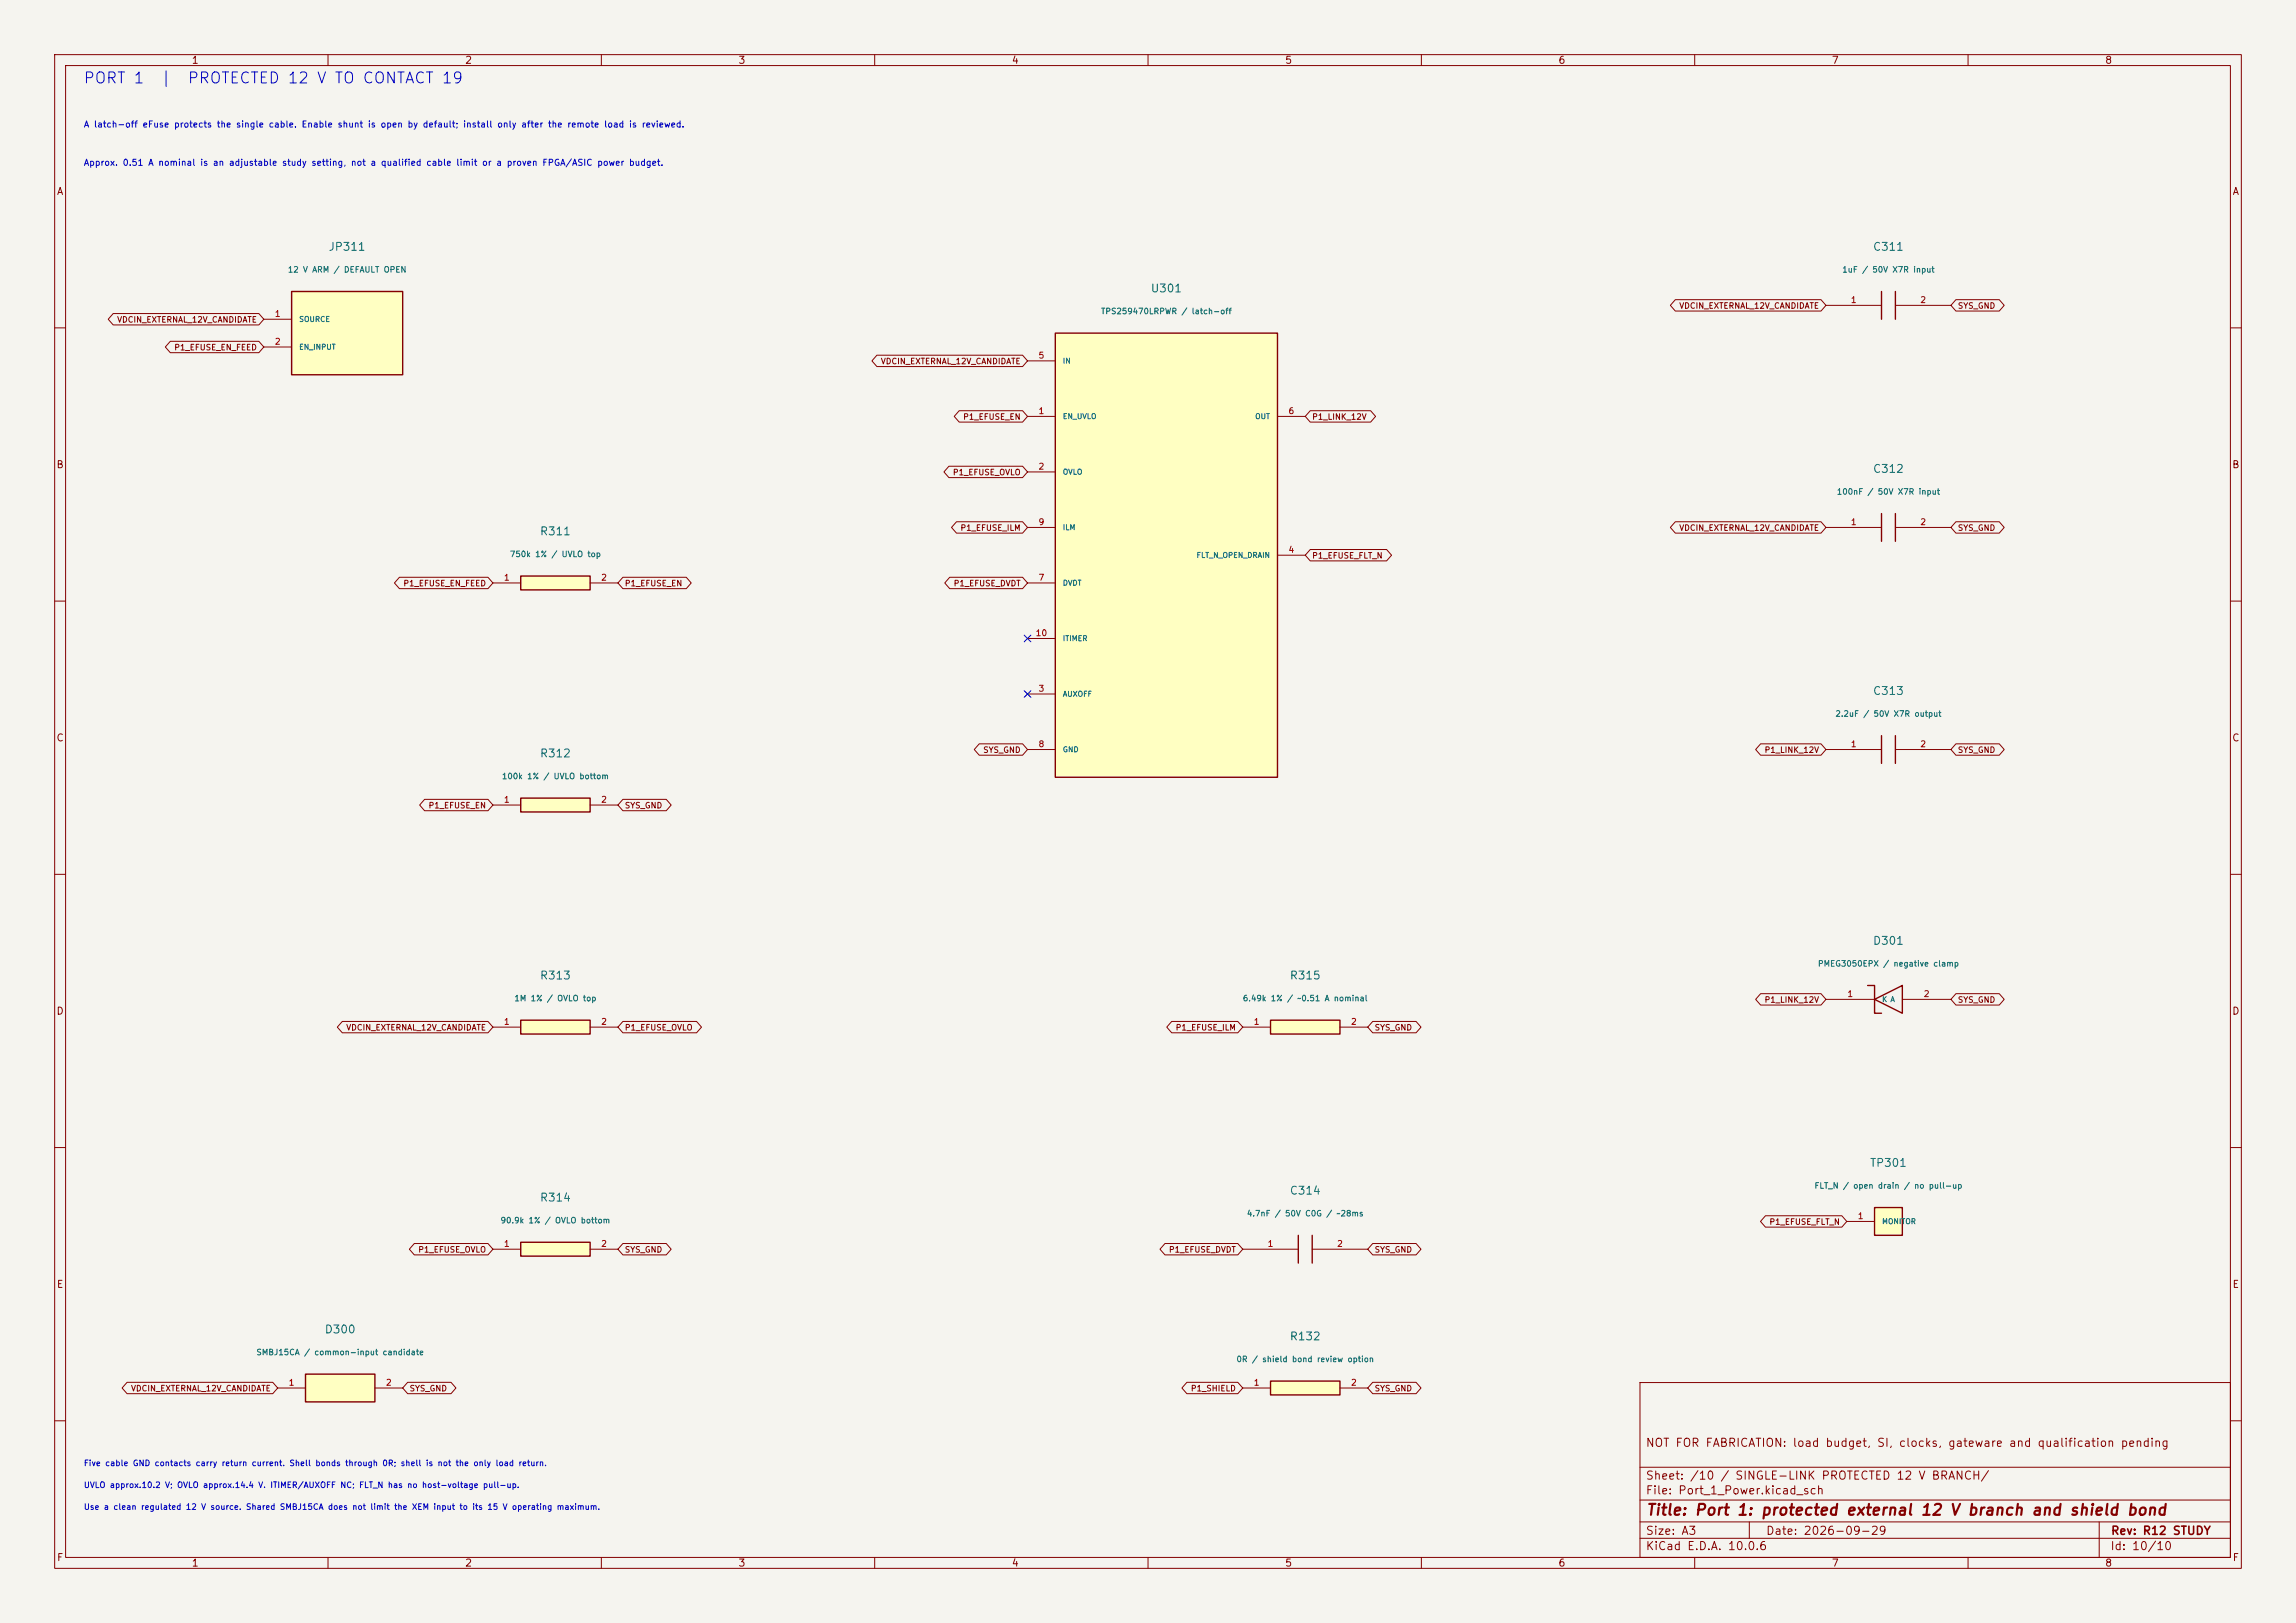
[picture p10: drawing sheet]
<svg xmlns="http://www.w3.org/2000/svg" width="420mm" height="297mm" viewBox="0 0 420 297" stroke-linecap="round" stroke-linejoin="round" font-family="sans-serif">
<defs><g id="words">
<g font-size="2" fill="#0000c2">
<text x="15.1" y="15.8">PORT 1</text>
<text x="29.2" y="15.8">|</text>
<text x="34.2" y="15.8">PROTECTED 12 V TO CONTACT 19</text>
</g>
<text font-size="2" fill="#840000" x="301" y="277.8">Title: Port 1: protected external 12 V branch and shield bond</text>
<g font-size="1.5" fill="#840000">
<text x="300.9" y="265.1">NOT FOR FABRICATION: load budget, SI, clocks, gateware and qualification pending</text>
<text x="300.9" y="273.8">File: Port_1_Power.kicad_sch</text>
<text x="300.9" y="271.1">Sheet: /10 / SINGLE-LINK PROTECTED 12 V BRANCH/</text>
<text x="300.9" y="281.2">Size: A3</text>
<text x="322.9" y="281.2">Date: 2026-09-29</text>
<text x="386" y="281.2">Rev: R12 STUDY</text>
<text x="300.9" y="284">KiCad E.D.A. 10.0.6</text>
<text x="385.9" y="284">Id: 10/10</text>
</g>
<g font-size="1.4" fill="#006464">
<text x="60" y="46.2">JP311</text>
<text x="342.5" y="46.2">C311</text>
<text x="210.4" y="53.9">U301</text>
<text x="342.5" y="86.9">C312</text>
<text x="98.7" y="98.3">R311</text>
<text x="342.5" y="127.5">C313</text>
<text x="98.7" y="139">R312</text>
<text x="342.5" y="173.2">D301</text>
<text x="98.7" y="179.6">R313</text>
<text x="235.8" y="179.6">R315</text>
<text x="341.9" y="213.9">TP301</text>
<text x="98.7" y="220.2">R314</text>
<text x="235.8" y="219">C314</text>
<text x="59.3" y="244.4">D300</text>
<text x="235.8" y="245.6">R132</text>
</g>
<g font-size="1.3" fill="#840000">
<text x="35" y="12">1</text>
<text x="85" y="12">2</text>
<text x="135" y="12">3</text>
<text x="185" y="12">4</text>
<text x="235" y="12">5</text>
<text x="285" y="12">6</text>
<text x="335" y="12">7</text>
<text x="385" y="12">8</text>
<text x="10.3" y="36">A</text>
<text x="408.3" y="36">A</text>
<text x="10.2" y="86">B</text>
<text x="408.2" y="86">B</text>
<text x="10.2" y="136">C</text>
<text x="408.2" y="136">C</text>
<text x="10.2" y="186">D</text>
<text x="408.2" y="186">D</text>
<text x="10.3" y="236">E</text>
<text x="408.3" y="236">E</text>
<text x="10.3" y="286">F</text>
<text x="35" y="287">1</text>
<text x="85" y="287">2</text>
<text x="135" y="287">3</text>
<text x="185" y="287">4</text>
<text x="235" y="287">5</text>
<text x="285" y="287">6</text>
<text x="335" y="287">7</text>
<text x="385" y="287">8</text>
<text x="408.3" y="286">F</text>
</g>
<g font-size="1.1" fill="#0000c2">
<text x="15.2" y="23.6">A latch-off eFuse protects the single cable. Enable shunt is open by default; install only after the remote load is reviewed.</text>
<text x="15.2" y="30.6">Approx. 0.51 A nominal is an adjustable study setting, not a qualified cable limit or a proven FPGA/ASIC power budget.</text>
<text x="15.2" y="268.5">Five cable GND contacts carry return current. Shell bonds through 0R; shell is not the only load return.</text>
<text x="15.2" y="272.5">UVLO approx.10.2 V; OVLO approx.14.4 V. ITIMER/AUXOFF NC; FLT_N has no host-voltage pull-up.</text>
<text x="15.2" y="276.5">Use a clean regulated 12 V source. Shared SMBJ15CA does not limit the XEM input to its 15 V operating maximum.</text>
</g>
<g font-size="1.1" fill="#a90000">
<text x="50.2" y="58.3">1</text>
<text x="338.5" y="55.7">1</text>
<text x="351.2" y="55.7">2</text>
<text x="50.2" y="63.3">2</text>
<text x="189.9" y="65.9">5</text>
<text x="189.9" y="76">1</text>
<text x="235.6" y="76">6</text>
<text x="189.9" y="86.2">2</text>
<text x="189.9" y="96.4">9</text>
<text x="235.6" y="101.4">4</text>
<text x="338.5" y="96.4">1</text>
<text x="351.2" y="96.4">2</text>
<text x="92.1" y="106.5">1</text>
<text x="109.9" y="106.5">2</text>
<text x="189.9" y="106.5">7</text>
<text x="189.3" y="116.7">10</text>
<text x="189.9" y="126.8">3</text>
<text x="189.9" y="137">8</text>
<text x="338.5" y="137">1</text>
<text x="351.2" y="137">2</text>
<text x="92.1" y="147.2">1</text>
<text x="109.9" y="147.2">2</text>
<text x="337.8" y="182.7">1</text>
<text x="351.8" y="182.7">2</text>
<text x="92.1" y="187.8">1</text>
<text x="109.9" y="187.8">2</text>
<text x="229.2" y="187.8">1</text>
<text x="247" y="187.8">2</text>
<text x="339.7" y="223.4">1</text>
<text x="92.1" y="228.4">1</text>
<text x="109.9" y="228.4">2</text>
<text x="231.8" y="228.4">1</text>
<text x="244.5" y="228.4">2</text>
<text x="52.7" y="253.8">1</text>
<text x="70.5" y="253.8">2</text>
<text x="229.2" y="253.8">1</text>
<text x="247" y="253.8">2</text>
</g>
<g font-size="1" fill="#006464">
<text x="52.6" y="50.1">12 V ARM / DEFAULT OPEN</text>
<text x="336.9" y="50.1">1uF / 50V X7R input</text>
<text x="54.6" y="59.1">SOURCE</text>
<text x="201.3" y="57.7">TPS259470LRPWR / latch-off</text>
<text x="54.6" y="64.2">EN_INPUT</text>
<text x="194.3" y="66.8">IN</text>
<text x="194.3" y="76.9">EN_UVLO</text>
<text x="229.5" y="76.9">OUT</text>
<text x="194.3" y="87.1">OVLO</text>
<text x="335.9" y="90.8">100nF / 50V X7R input</text>
<text x="194.3" y="97.2">ILM</text>
<text x="93.2" y="102.2">750k 1% / UVLO top</text>
<text x="194.3" y="107.4">DVDT</text>
<text x="218.8" y="102.3">FLT_N_OPEN_DRAIN</text>
<text x="194.3" y="117.6">ITIMER</text>
<text x="194.3" y="127.7">AUXOFF</text>
<text x="335.6" y="131.4">2.2uF / 50V X7R output</text>
<text x="194.3" y="137.9">GND</text>
<text x="91.7" y="142.8">100k 1% / UVLO bottom</text>
<text x="332.4" y="177.1">PMEG3050EPX / negative clamp</text>
<text x="94" y="183.5">1M 1% / OVLO top</text>
<text x="227.2" y="183.5">6.49k 1% / ~0.51 A nominal</text>
<text x="344.2" y="183.6">K A</text>
<text x="331.8" y="217.8">FLT_N / open drain / no pull-up</text>
<text x="91.5" y="224.1">90.9k 1% / OVLO bottom</text>
<text x="228" y="222.8">4.7nF / 50V C0G / ~28ms</text>
<text x="344.2" y="224.2">MONITOR</text>
<text x="46.8" y="248.2">SMBJ15CA / common-input candidate</text>
<text x="226.1" y="249.5">0R / shield bond review option</text>
</g>
<g font-size="1" fill="#840000">
<text x="21.3" y="59.3">VDCIN_EXTERNAL_12V_CANDIDATE</text>
<text x="307.1" y="56.7">VDCIN_EXTERNAL_12V_CANDIDATE</text>
<text x="358" y="56.7">SYS_GND</text>
<text x="31.8" y="64.4">P1_EFUSE_EN_FEED</text>
<text x="161" y="66.9">VDCIN_EXTERNAL_12V_CANDIDATE</text>
<text x="176.1" y="77.1">P1_EFUSE_EN</text>
<text x="239.9" y="77.1">P1_LINK_12V</text>
<text x="174.2" y="87.2">P1_EFUSE_OVLO</text>
<text x="175.6" y="97.4">P1_EFUSE_ILM</text>
<text x="307.1" y="97.4">VDCIN_EXTERNAL_12V_CANDIDATE</text>
<text x="358" y="97.4">SYS_GND</text>
<text x="73.7" y="107.5">P1_EFUSE_EN_FEED</text>
<text x="114.2" y="107.5">P1_EFUSE_EN</text>
<text x="174.4" y="107.5">P1_EFUSE_DVDT</text>
<text x="239.9" y="102.5">P1_EFUSE_FLT_N</text>
<text x="179.8" y="138">SYS_GND</text>
<text x="322.7" y="138">P1_LINK_12V</text>
<text x="358" y="138">SYS_GND</text>
<text x="78.3" y="148.2">P1_EFUSE_EN</text>
<text x="114.2" y="148.2">SYS_GND</text>
<text x="322.7" y="183.7">P1_LINK_12V</text>
<text x="358" y="183.7">SYS_GND</text>
<text x="63.2" y="188.8">VDCIN_EXTERNAL_12V_CANDIDATE</text>
<text x="114.2" y="188.8">P1_EFUSE_OVLO</text>
<text x="215" y="188.8">P1_EFUSE_ILM</text>
<text x="251.4" y="188.8">SYS_GND</text>
<text x="323.6" y="224.4">P1_EFUSE_FLT_N</text>
<text x="76.4" y="229.5">P1_EFUSE_OVLO</text>
<text x="114.2" y="229.5">SYS_GND</text>
<text x="213.7" y="229.5">P1_EFUSE_DVDT</text>
<text x="251.4" y="229.5">SYS_GND</text>
<text x="23.9" y="254.9">VDCIN_EXTERNAL_12V_CANDIDATE</text>
<text x="74.8" y="254.9">SYS_GND</text>
<text x="217.7" y="254.9">P1_SHIELD</text>
<text x="251.4" y="254.9">SYS_GND</text>
</g>
</g></defs>
<path d="M0 0h420v297h-420z" fill="#f5f4ef" stroke="#f5f4ef" stroke-width=".18"/>
<g fill="none" stroke="#840000" stroke-width=".18">
<path d="M10 10h400v277h-400zM12 12h396v273h-396zM60 10v2M110 10v2M160 10v2M210 10v2M260 10v2M310 10v2M360 10v2M10 60h2M408 60h2M10 110h2"/>
<path d="M408 110h2M10 160h2M408 160h2M10 210h2M408 210h2M300 253h108v32h-108zM10 260h2M300 278.5h108M300 274.5h108M300 268.5h108M320 278.5v3M384 278.5v6.5"/>
<path d="M408 260h2M60 285v2M110 285v2M160 285v2M210 285v2M260 285v2M300 281.5h108M310 285v2M360 285v2"/>
</g>
<path d="M55.9 251.5h12.7v5h-12.7z" fill="#ffffc2"/>
<path d="M344.2 53.3v5.1M346.7 53.3v5.1M344.2 134.6v5.1M346.7 134.6v5.1M55.9 251.5h12.7v5h-12.7z" fill="none" stroke="#840000" stroke-width=".25"/>
<path d="M334 55.9h10.2M346.7 55.9h10.2M334 137.2h10.2M346.7 137.2h10.2M50.8 254h5.1M68.6 254h5.1" fill="none" stroke="#840000" stroke-width=".18"/>
<path d="M342.9 221h5.1v5.1h-5.1z" fill="#ffffc2"/>
<path d="M341.6 180.3h1.3v5.1h1.3M342.9 182.9l5.1-2.6v5.1zM342.9 221h5.1v5.1h-5.1z" fill="none" stroke="#840000" stroke-width=".25"/>
<path d="M334 182.9h8.9M348 182.9h8.9M337.8 223.5h5.1" fill="none" stroke="#840000" stroke-width=".18"/>
<path d="M232.4 186.7h12.7v2.5h-12.7z" fill="#ffffc2"/>
<path d="M232.4 186.7h12.7v2.5h-12.7z" fill="none" stroke="#840000" stroke-width=".25"/>
<path d="M227.3 188h5.1M245.1 188h5.1" fill="none" stroke="#840000" stroke-width=".18"/>
<path d="M53.3 53.3h20.4v15.3h-20.4z" fill="#ffffc2"/>
<path d="M53.3 53.3h20.4v15.3h-20.4z" fill="none" stroke="#840000" stroke-width=".25"/>
<path d="M48.3 58.4h5M48.3 63.5h5" fill="none" stroke="#840000" stroke-width=".18"/>
<path d="M193 61h40.7v81.2h-40.7z" fill="#ffffc2"/>
<path d="M193 61h40.7v81.2h-40.7zM237.5 226.1v5M240 226.1v5" fill="none" stroke="#840000" stroke-width=".25"/>
<path d="M188 76.2h5M188 66h5M233.7 76.2h5.1M188 86.4h5M188 96.5h5M188 106.7h5M188 116.8h5M233.7 101.6h5.1M188 127h5M188 137.2h5M227.3 228.6h10.2M240 228.6h10.2" fill="none" stroke="#840000" stroke-width=".18"/>
<path d="M232.4 252.7h12.7v2.6h-12.7z" fill="#ffffc2"/>
<path d="M232.4 252.7h12.7v2.6h-12.7z" fill="none" stroke="#840000" stroke-width=".25"/>
<path d="M227.3 254h5.1M245.1 254h5.1" fill="none" stroke="#840000" stroke-width=".18"/>
<path d="M95.2 227.3h12.7v2.6h-12.7z" fill="#ffffc2"/>
<path d="M344.2 94v5.1M346.7 94v5.1M95.2 227.3h12.7v2.6h-12.7z" fill="none" stroke="#840000" stroke-width=".25"/>
<path d="M334 96.5h10.2M346.7 96.5h10.2M90.2 228.6h5M107.9 228.6h5.1" fill="none" stroke="#840000" stroke-width=".18"/>
<path d="M95.2 186.7h12.7v2.5h-12.7z" fill="#ffffc2"/>
<path d="M95.2 186.7h12.7v2.5h-12.7z" fill="none" stroke="#840000" stroke-width=".25"/>
<path d="M90.2 188h5M107.9 188h5.1" fill="none" stroke="#840000" stroke-width=".18"/>
<path d="M95.2 146.1h12.7v2.5h-12.7z" fill="#ffffc2"/>
<path d="M95.2 146.1h12.7v2.5h-12.7z" fill="none" stroke="#840000" stroke-width=".25"/>
<path d="M90.2 147.3h5M107.9 147.3h5.1" fill="none" stroke="#840000" stroke-width=".18"/>
<path d="M95.2 105.4h12.7v2.6h-12.7z" fill="#ffffc2"/>
<path d="M95.2 105.4h12.7v2.6h-12.7z" fill="none" stroke="#840000" stroke-width=".25"/>
<g fill="none" stroke="#840000" stroke-width=".18">
<path d="M20.7 57.4h26.6l1 1-1 1.1h-26.6l-.9-1.1zM306.5 54.8h26.6l.9 1.1-.9 1h-26.6l-1-1zM357.8 54.8h7.9l.9 1.1-.9 1h-7.9l-.9-1zM31.2 62.5h16.1l1 1-1 1h-16.1l-1-1zM160.4 65h26.7l.9 1-.9 1.1h-26.7l-.9-1.1zM175.5 75.2h11.6l.9 1-.9 1h-11.6l-1-1zM239.7 75.2h11l.9 1-.9 1h-11l-.9-1zM173.6 85.3h13.5l.9 1.1-.9 1h-13.5l-.9-1zM175 95.5h12.1l.9 1-.9 1.1h-12.1l-.9-1.1zM306.5 95.5h26.6l.9 1-.9 1.1h-26.6l-1-1.1zM357.8 95.5h7.9l.9 1-.9 1.1h-7.9l-.9-1.1zM73.1 105.6h16.2l.9 1.1-.9 1h-16.2l-.9-1z"/>
<path d="M90.2 106.7h5M107.9 106.7h5.1M113.9 105.6h11.6l.9 1.1-.9 1h-11.6l-.9-1zM173.7 105.6h13.4l.9 1.1-.9 1h-13.4l-.9-1zM239.7 100.6h13.9l.9 1-.9 1h-13.9l-.9-1zM179.1 136.1h8l.9 1.1-.9 1h-8l-.9-1zM322.1 136.1h11l.9 1.1-.9 1h-11l-1-1zM357.8 136.1h7.9l.9 1.1-.9 1h-7.9l-.9-1zM77.7 146.3h11.6l.9 1-.9 1.1h-11.6l-.9-1.1zM113.9 146.3h8l.9 1-.9 1.1h-8l-.9-1.1zM62.6 186.9h26.7l.9 1.1-.9 1h-26.7l-.9-1zM113.9 186.9h13.5l.9 1.1-.9 1h-13.5l-.9-1z"/>
<path d="M214.3 186.9h12.1l.9 1.1-.9 1h-12.1l-.9-1zM251.1 186.9h7.9l.9 1.1-.9 1h-7.9l-.9-1zM322.1 181.8h11l.9 1.1-.9 1h-11l-1-1zM357.8 181.8h7.9l.9 1.1-.9 1h-7.9l-.9-1zM75.8 227.6h13.5l.9 1-.9 1h-13.5l-.9-1zM113.9 227.6h8l.9 1-.9 1h-8l-.9-1zM213.1 227.6h13.3l.9 1-.9 1h-13.3l-.9-1zM251.1 227.6h7.9l.9 1-.9 1h-7.9l-.9-1zM322.9 222.5h14l.9 1-.9 1.1h-14l-.9-1.1zM23.2 253h26.7l.9 1-.9 1h-26.7l-.9-1zM74.6 253h7.9l.9 1-.9 1h-7.9l-.9-1zM217.1 253h9.3l.9 1-.9 1h-9.3l-.9-1z"/>
<path d="M251.1 253h7.9l.9 1-.9 1h-7.9l-.9-1z"/>
</g>
<path d="M187.4 116.2l1.2 1.2M188.6 116.2l-1.2 1.2M187.4 126.4l1.2 1.2M188.6 126.4l-1.2 1.2" fill="none" stroke="#000084" stroke-width=".18"/>
<use href="#words"/>
</svg>
